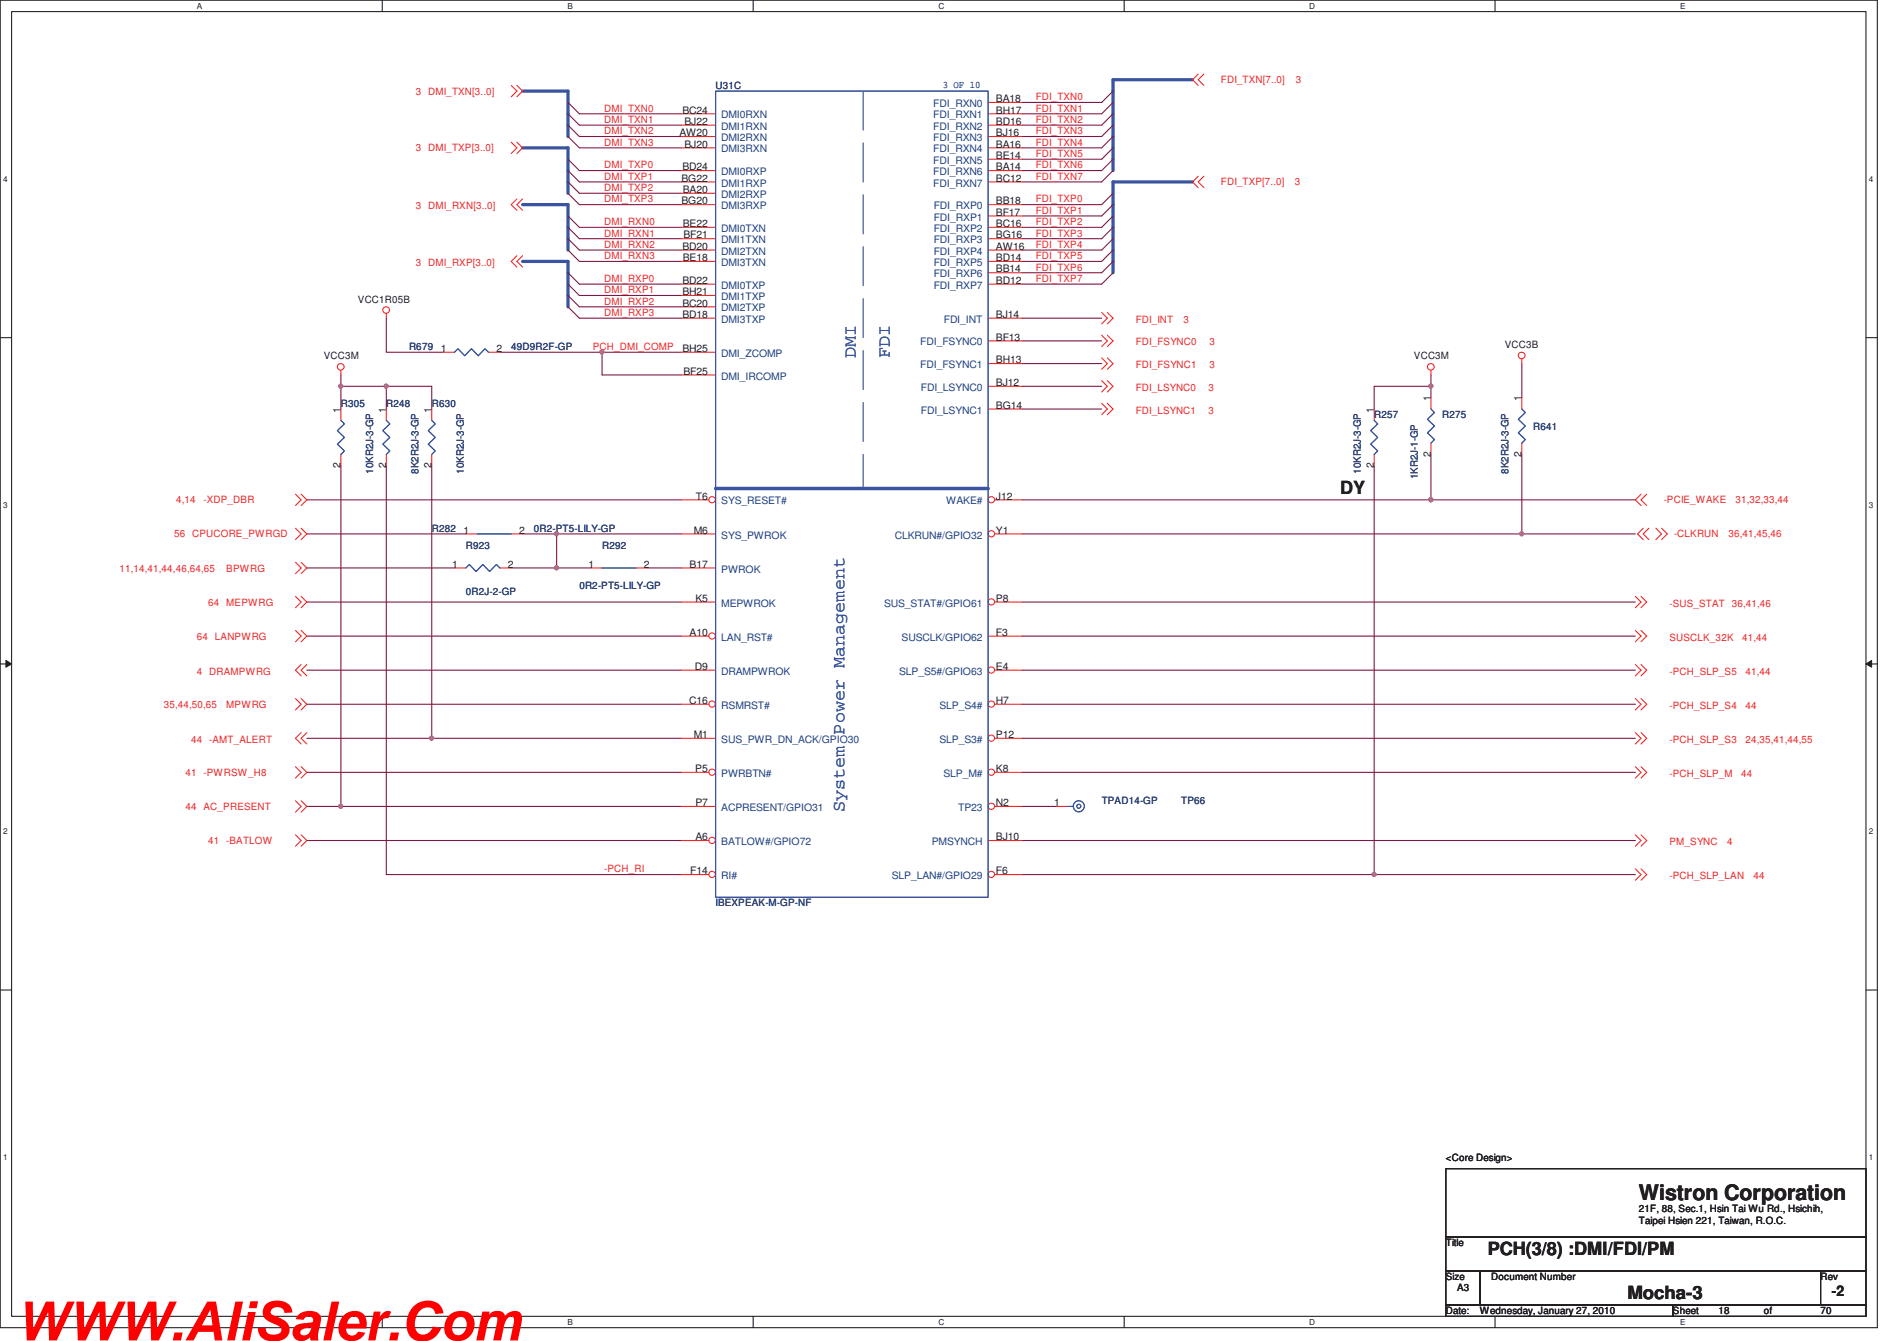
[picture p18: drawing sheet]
<svg xmlns="http://www.w3.org/2000/svg" width="297mm" height="210mm" viewBox="0 0 297 210" stroke-linecap="round" stroke-linejoin="round" font-family="sans-serif">
<defs><g id="words">
<text font-size="8.5" fill="#f00" x="2.5" y="209.9">WWW.AliSaler.Com</text>
<text font-size="3.3" fill="#231f20" x="256.6" y="187.9">Wistron Corporation</text>
<g font-size="2.8" fill="#3a53a4">
<text x="134" y="56" transform="rotate(-90 134 56)">DMI</text>
<text x="139.4" y="56" transform="rotate(-90 139.4 56)">FDI</text>
<text x="132.2" y="127.2" transform="rotate(-90 132.2 127.2)">System Power Management</text>
</g>
<g font-size="2.8" fill="#231f20">
<text x="209.8" y="77.3">DY</text>
<text x="233" y="196.5">PCH(3/8) :DMI/FDI/PM</text>
<text x="254.8" y="203.4">Mocha-3</text>
</g>
<text font-size="2.3" fill="#231f20" x="286.8" y="202.9">-2</text>
<g font-size="1.6" fill="#ec2426">
<text x="65.1" y="14.8">3 DMI_TXN[3..0]</text>
<text x="94.6" y="17.5">DMI_TXN0</text>
<text x="162.2" y="15.7">FDI_TXN0</text>
<text x="162.2" y="17.5">FDI_TXN1</text>
<text x="191.2" y="13">FDI_TXN[7..0]</text>
<text x="202.9" y="13">3</text>
<text x="65.1" y="23.7">3 DMI_TXP[3..0]</text>
<text x="94.6" y="19.3">DMI_TXN1</text>
<text x="94.6" y="21">DMI_TXN2</text>
<text x="94.6" y="22.8">DMI_TXN3</text>
<text x="162.2" y="19.3">FDI_TXN2</text>
<text x="162.2" y="21">FDI_TXN3</text>
<text x="162.2" y="22.8">FDI_TXN4</text>
<text x="94.6" y="26.4">DMI_TXP0</text>
<text x="94.6" y="28.1">DMI_TXP1</text>
<text x="94.6" y="29.9">DMI_TXP2</text>
<text x="162.2" y="24.6">FDI_TXN5</text>
<text x="162.2" y="26.4">FDI_TXN6</text>
<text x="162.2" y="28.1">FDI_TXN7</text>
<text x="191.2" y="29">FDI_TXP[7..0]</text>
<text x="202.7" y="29">3</text>
<text x="65.1" y="32.8">3 DMI_RXN[3..0]</text>
<text x="94.6" y="31.7">DMI_TXP3</text>
<text x="94.6" y="35.3">DMI_RXN0</text>
<text x="162.2" y="31.7">FDI_TXP0</text>
<text x="162.2" y="33.5">FDI_TXP1</text>
<text x="162.2" y="35.3">FDI_TXP2</text>
<text x="65.1" y="41.7">3 DMI_RXP[3..0]</text>
<text x="94.6" y="37">DMI_RXN1</text>
<text x="94.6" y="38.8">DMI_RXN2</text>
<text x="94.6" y="40.6">DMI_RXN3</text>
<text x="162.2" y="37">FDI_TXP3</text>
<text x="162.2" y="38.8">FDI_TXP4</text>
<text x="162.2" y="40.6">FDI_TXP5</text>
<text x="94.6" y="44.2">DMI_RXP0</text>
<text x="94.6" y="45.9">DMI_RXP1</text>
<text x="94.6" y="47.7">DMI_RXP2</text>
<text x="162.2" y="42.4">FDI_TXP6</text>
<text x="162.2" y="44.2">FDI_TXP7</text>
<text x="94.6" y="49.5">DMI_RXP3</text>
<text x="177.8" y="50.5">FDI_INT</text>
<text x="185.3" y="50.5">3</text>
<text x="92.8" y="54.8">PCH_DMI_COMP</text>
<text x="177.8" y="54.1">FDI_FSYNC0</text>
<text x="177.8" y="57.7">FDI_FSYNC1</text>
<text x="189.4" y="54.1">3</text>
<text x="189.4" y="57.7">3</text>
<text x="177.8" y="61.2">FDI_LSYNC0</text>
<text x="177.8" y="64.8">FDI_LSYNC1</text>
<text x="189.2" y="61.2">3</text>
<text x="189.2" y="64.8">3</text>
<text x="27.6" y="78.8">4,14</text>
<text x="31.9" y="78.8">-XDP_DBR</text>
<text x="260.5" y="78.8">-PCIE_WAKE</text>
<text x="271.7" y="78.8">31,32,33,44</text>
<text x="18.7" y="89.5">11,14,41,44,46,64,65</text>
<text x="27.3" y="84.2">56 CPUCORE_PWRGD</text>
<text x="35.4" y="89.5">BPWRG</text>
<text x="262.1" y="84.2">-CLKRUN</text>
<text x="270.6" y="84.2">36,41,45,46</text>
<text x="32.6" y="94.8">64 MEPWRG</text>
<text x="261.4" y="95">-SUS_STAT 36,41,46</text>
<text x="30.8" y="100.2">64 LANPWRG</text>
<text x="261.4" y="100.3">SUSCLK_32K</text>
<text x="272.8" y="100.3">41,44</text>
<text x="30.8" y="105.7">4 DRAMPWRG</text>
<text x="261.4" y="105.7">-PCH_SLP_S5</text>
<text x="273.3" y="105.7">41,44</text>
<text x="25.7" y="110.8">35,44,50,65</text>
<text x="35.4" y="110.8">MPWRG</text>
<text x="261.4" y="111">-PCH_SLP_S4</text>
<text x="273.3" y="111">44</text>
<text x="29.9" y="116.3">44 -AMT_ALERT</text>
<text x="261.4" y="116.3">-PCH_SLP_S3</text>
<text x="273.3" y="116.3">24,35,41,44,55</text>
<text x="29" y="121.5">41 -PWRSW_H8</text>
<text x="261.4" y="121.7">-PCH_SLP_M</text>
<text x="272.6" y="121.7">44</text>
<text x="29" y="126.8">44 AC_PRESENT</text>
<text x="32.6" y="132.2">41 -BATLOW</text>
<text x="94.6" y="136.6">-PCH_RI</text>
<text x="261.4" y="132.3">PM_SYNC</text>
<text x="261.4" y="137.7">-PCH_SLP_LAN</text>
<text x="270.5" y="132.3">4</text>
<text x="274.6" y="137.7">44</text>
</g>
<g font-size="1.6" fill="#231f20">
<text x="106.8" y="17.8">BC24</text>
<text x="156" y="16">BA18</text>
<text x="156" y="17.8">BH17</text>
<text x="106.4" y="21.3">AW20</text>
<text x="107.2" y="19.6">BJ22</text>
<text x="107.2" y="23.1">BJ20</text>
<text x="156" y="19.6">BD16</text>
<text x="156" y="21.3">BJ16</text>
<text x="156" y="23.1">BA16</text>
<text x="106.7" y="28.4">BG22</text>
<text x="106.8" y="26.7">BD24</text>
<text x="156" y="24.9">BE14</text>
<text x="156" y="26.7">BA14</text>
<text x="156" y="28.4">BC12</text>
<text x="106.7" y="32">BG20</text>
<text x="106.9" y="30.2">BA20</text>
<text x="106.9" y="35.6">BE22</text>
<text x="156" y="32">BB18</text>
<text x="156" y="33.8">BF17</text>
<text x="156" y="35.6">BC16</text>
<text x="106.8" y="39.1">BD20</text>
<text x="106.9" y="40.9">BE18</text>
<text x="107" y="37.3">BF21</text>
<text x="156" y="37.3">BG16</text>
<text x="156" y="39.1">AW16</text>
<text x="156" y="40.9">BD14</text>
<text x="56" y="47.4">VCC1R05B</text>
<text x="106.8" y="44.4">BD22</text>
<text x="106.8" y="46.2">BH21</text>
<text x="156" y="42.7">BB14</text>
<text x="156" y="44.4">BD12</text>
<text x="106.8" y="48">BC20</text>
<text x="106.8" y="49.8">BD18</text>
<text x="156" y="49.8">BJ14</text>
<text x="156" y="53.3">BF13</text>
<text x="50.7" y="56.3">VCC3M</text>
<text x="69" y="55.1">1</text>
<text x="77.7" y="55.1">2</text>
<text x="106.8" y="55.1">BH25</text>
<text x="107" y="58.7">BF25</text>
<text x="156" y="56.9">BH13</text>
<text x="221.4" y="56.3">VCC3M</text>
<text x="235.6" y="54.5">VCC3B</text>
<text x="53.3" y="64.6" transform="rotate(-90 53.3 64.6)">1</text>
<text x="60.4" y="64.6" transform="rotate(-90 60.4 64.6)">1</text>
<text x="67.6" y="64.6" transform="rotate(-90 67.6 64.6)">1</text>
<text x="156" y="60.4">BJ12</text>
<text x="156" y="64">BG14</text>
<text x="215.1" y="64.6" transform="rotate(-90 215.1 64.6)">1</text>
<text x="224" y="62.8" transform="rotate(-90 224 62.8)">1</text>
<text x="238.2" y="62.8" transform="rotate(-90 238.2 62.8)">1</text>
<text x="224" y="71.5" transform="rotate(-90 224 71.5)">2</text>
<text x="238.2" y="71.5" transform="rotate(-90 238.2 71.5)">2</text>
<text x="53.3" y="73.3" transform="rotate(-90 53.3 73.3)">2</text>
<text x="60.4" y="73.3" transform="rotate(-90 60.4 73.3)">2</text>
<text x="67.6" y="73.3" transform="rotate(-90 67.6 73.3)">2</text>
<text x="215.1" y="73.3" transform="rotate(-90 215.1 73.3)">2</text>
<text x="72.6" y="83.6">1</text>
<text x="81.3" y="83.6">2</text>
<text x="108.6" y="83.6">M6</text>
<text x="109" y="78.2">T6</text>
<text x="156" y="83.6">Y1</text>
<text x="156" y="78.2">J12</text>
<text x="70.8" y="88.9">1</text>
<text x="79.5" y="88.9">2</text>
<text x="92.2" y="88.9">1</text>
<text x="100.8" y="88.9">2</text>
<text x="108" y="88.9">B17</text>
<text x="108.9" y="94.2">K5</text>
<text x="156" y="94.2">P8</text>
<text x="108" y="99.6">A10</text>
<text x="156" y="99.6">F3</text>
<text x="108.8" y="104.9">D9</text>
<text x="156" y="104.9">E4</text>
<text x="107.9" y="110.2">C16</text>
<text x="156" y="110.2">H7</text>
<text x="108.6" y="115.6">M1</text>
<text x="156" y="115.6">P12</text>
<text x="108.9" y="120.9">P5</text>
<text x="156" y="120.9">K8</text>
<text x="108.9" y="126.2">P7</text>
<text x="108.9" y="131.6">A6</text>
<text x="156" y="126.2">N2</text>
<text x="156" y="131.6">BJ10</text>
<text x="165.1" y="126.2">1</text>
<text x="108.1" y="136.9">F14</text>
<text x="156" y="136.9">F6</text>
<text x="226.4" y="181.8">&lt;Core Design&gt;</text>
<text x="256.6" y="189.8">21F, 88, Sec.1, Hsin Tai Wu Rd., Hsichih,</text>
<text x="256.6" y="191.6">Taipei Hsien 221, Taiwan, R.O.C.</text>
<text x="226.4" y="195.1">Title</text>
<text x="226.4" y="200.4">Size</text>
<text x="228.2" y="202.2">A3</text>
<text x="233.5" y="200.4">Document Number</text>
<text x="285.1" y="200.4">Rev</text>
<text x="226.4" y="205.8">Date:</text>
<text x="231.7" y="205.8">Wednesday, January 27, 2010</text>
<text x="262" y="205.8">Sheet</text>
<text x="269.1" y="205.8">18</text>
<text x="276.2" y="205.8">of</text>
<text x="285.1" y="205.8">70</text>
</g>
<g font-size="1.6" fill="#2d2d72">
<text x="112.1" y="13.9">U31C</text>
<text x="64" y="54.8">R679</text>
<text x="80" y="54.8">49D9R2F-GP</text>
<text x="53.4" y="63.7">R305</text>
<text x="60.5" y="63.7">R248</text>
<text x="67.6" y="63.7">R630</text>
<text x="215.2" y="65.5">R257</text>
<text x="225.8" y="65.5">R275</text>
<text x="240.1" y="67.3">R641</text>
<text x="58.4" y="74.2" transform="rotate(-90 58.4 74.2)">10KR2J-3-GP</text>
<text x="65.5" y="74.2" transform="rotate(-90 65.5 74.2)">8K2R2J-3-GP</text>
<text x="72.6" y="74.2" transform="rotate(-90 72.6 74.2)">10KR2J-3-GP</text>
<text x="213.1" y="74.2" transform="rotate(-90 213.1 74.2)">10KR2J-3-GP</text>
<text x="222" y="75.1" transform="rotate(-90 222 75.1)">1KR2J-1-GP</text>
<text x="236.2" y="74.2" transform="rotate(-90 236.2 74.2)">8K2R2J-3-GP</text>
<text x="67.6" y="83.3">R282</text>
<text x="83.6" y="83.3">0R2-PT5-LILY-GP</text>
<text x="72.9" y="85.9">R923</text>
<text x="94.3" y="85.9">R292</text>
<text x="72.9" y="93.2">0R2J-2-GP</text>
<text x="90.7" y="92.2">0R2-PT5-LILY-GP</text>
<text x="172.5" y="125.9">TPAD14-GP</text>
<text x="185" y="125.9">TP66</text>
<text x="112.1" y="141.9">IBEXPEAK-M-GP-NF</text>
</g>
<g font-size="1.6" fill="#1d437e">
<text x="146.1" y="16.8">FDI_RXN0</text>
<text x="112.9" y="18.5">DMI0RXN</text>
<text x="112.9" y="20.3">DMI1RXN</text>
<text x="112.9" y="22.1">DMI2RXN</text>
<text x="112.9" y="23.9">DMI3RXN</text>
<text x="146.1" y="18.5">FDI_RXN1</text>
<text x="146.1" y="20.3">FDI_RXN2</text>
<text x="146.1" y="22.1">FDI_RXN3</text>
<text x="146.1" y="23.9">FDI_RXN4</text>
<text x="112.9" y="27.4">DMI0RXP</text>
<text x="112.9" y="29.2">DMI1RXP</text>
<text x="146.1" y="25.7">FDI_RXN5</text>
<text x="146.1" y="27.4">FDI_RXN6</text>
<text x="146.1" y="29.2">FDI_RXN7</text>
<text x="112.9" y="31">DMI2RXP</text>
<text x="112.9" y="32.8">DMI3RXP</text>
<text x="146.2" y="32.8">FDI_RXP0</text>
<text x="146.2" y="34.5">FDI_RXP1</text>
<text x="112.9" y="36.3">DMI0TXN</text>
<text x="112.9" y="38.1">DMI1TXN</text>
<text x="112.9" y="39.9">DMI2TXN</text>
<text x="112.9" y="41.7">DMI3TXN</text>
<text x="146.2" y="36.3">FDI_RXP2</text>
<text x="146.2" y="38.1">FDI_RXP3</text>
<text x="146.2" y="39.9">FDI_RXP4</text>
<text x="146.2" y="41.7">FDI_RXP5</text>
<text x="112.9" y="45.2">DMI0TXP</text>
<text x="112.9" y="47">DMI1TXP</text>
<text x="146.2" y="43.4">FDI_RXP6</text>
<text x="146.2" y="45.2">FDI_RXP7</text>
<text x="112.9" y="48.8">DMI2TXP</text>
<text x="112.9" y="50.5">DMI3TXP</text>
<text x="147.8" y="50.5">FDI_INT</text>
<text x="112.9" y="55.9">DMI_ZCOMP</text>
<text x="112.9" y="59.4">DMI_IRCOMP</text>
<text x="144.1" y="54.1">FDI_FSYNC0</text>
<text x="144.1" y="57.7">FDI_FSYNC1</text>
<text x="144.2" y="61.2">FDI_LSYNC0</text>
<text x="144.2" y="64.8">FDI_LSYNC1</text>
<text x="112.9" y="79">SYS_RESET#</text>
<text x="148.2" y="79">WAKE#</text>
<text x="112.9" y="84.3">SYS_PWROK</text>
<text x="112.9" y="89.7">PWROK</text>
<text x="140.1" y="84.3">CLKRUN#/GPIO32</text>
<text x="112.9" y="95">MEPWROK</text>
<text x="138.4" y="95">SUS_STAT#/GPIO61</text>
<text x="112.9" y="100.3">LAN_RST#</text>
<text x="141.2" y="100.3">SUSCLK/GPIO62</text>
<text x="112.9" y="105.7">DRAMPWROK</text>
<text x="140.8" y="105.7">SLP_S5#/GPIO63</text>
<text x="112.9" y="111">RSMRST#</text>
<text x="147.1" y="111">SLP_S4#</text>
<text x="112.9" y="116.3">SUS_PWR_DN_ACK/GPIO30</text>
<text x="147.1" y="116.3">SLP_S3#</text>
<text x="112.9" y="121.7">PWRBTN#</text>
<text x="147.7" y="121.7">SLP_M#</text>
<text x="112.9" y="127">ACPRESENT/GPIO31</text>
<text x="150" y="127">TP23</text>
<text x="112.9" y="137.7">RI#</text>
<text x="112.9" y="132.3">BATLOW#/GPIO72</text>
<text x="139.7" y="137.7">SLP_LAN#/GPIO29</text>
<text x="145.9" y="132.3">PMSYNCH</text>
</g>
<text font-size="1.6" fill="#3a53a4" x="147.6" y="13.7">3 OF 10</text>
<g font-size="1.3" fill="#231f20">
<text x="30.8" y="1.4">A</text>
<text x="88.9" y="1.4">B</text>
<text x="146.9" y="1.4">C</text>
<text x="205" y="1.4">D</text>
<text x="263.1" y="1.4">E</text>
<text x=".5" y="28.5">4</text>
<text x="292.6" y="28.5">4</text>
<text x=".5" y="79.5">3</text>
<text x="292.6" y="79.5">3</text>
<text x=".5" y="130.6">2</text>
<text x="292.6" y="130.6">2</text>
<text x=".5" y="181.7">1</text>
<text x="292.6" y="181.7">1</text>
<text x="30.8" y="207.4">A</text>
<text x="88.9" y="207.4">B</text>
<text x="146.9" y="207.4">C</text>
<text x="205" y="207.4">D</text>
<text x="263.1" y="207.4">E</text>
</g>
</g></defs>
<path d="M0 0h294v207.9h-294zM1.8 1.8h290.4v204.3h-290.4z" fill="none" stroke="#231f20" stroke-width=".17"/>
<g fill="#fff">
<path d="M30.8 .2h.8v1.4h-.8z"/>
<path d="M30.8 206.3h.8v1.4h-.8z"/>
</g>
<path d="M59.9 0v1.8M59.9 206.1v1.8" fill="none" stroke="#231f20" stroke-width=".17"/>
<g fill="#fff">
<path d="M88.9 .2h.8v1.4h-.8z"/>
<path d="M88.9 206.3h.8v1.4h-.8z"/>
</g>
<path d="M117.9 0v1.8M117.9 206.1v1.8" fill="none" stroke="#231f20" stroke-width=".17"/>
<g fill="#fff">
<path d="M146.9 .2h.9v1.4h-.9z"/>
<path d="M146.9 206.3h.9v1.4h-.9z"/>
</g>
<path d="M176 0v1.8M176 206.1v1.8" fill="none" stroke="#231f20" stroke-width=".17"/>
<g fill="#fff">
<path d="M205 .2h.9v1.4h-.9z"/>
<path d="M205 206.3h.9v1.4h-.9z"/>
</g>
<path d="M234.1 0v1.8M234.1 206.1v1.8" fill="none" stroke="#231f20" stroke-width=".17"/>
<g fill="#fff">
<path d="M263.1 .2h.8v1.4h-.8z"/>
<path d="M263.1 206.3h.8v1.4h-.8z"/>
<path d="M.5 27.3h.7v1.4h-.7z"/>
<path d="M292.6 27.3h.7v1.4h-.7z"/>
<path d="M.5 78.4h.7v1.4h-.7z"/>
<path d="M292.6 78.4h.7v1.4h-.7z"/>
</g>
<path d="M0 52.9h1.8M292.2 52.9h1.8" fill="none" stroke="#231f20" stroke-width=".17"/>
<g fill="#fff">
<path d="M.5 129.5h.7v1.4h-.7z"/>
<path d="M292.6 129.5h.7v1.4h-.7z"/>
</g>
<path d="M0 104h1.8M292.2 104h1.8" fill="none" stroke="#231f20" stroke-width=".17"/>
<path d="M.9 103.4l.9 .6-.9 .5z" fill="#231f20"/>
<path d="M.9 103.4l.9 .6-.9 .5z" fill="none" stroke="#231f20" stroke-width=".16"/>
<path d="M292.2 104l.9-.6v1.1z" fill="#231f20"/>
<path d="M292.2 104l.9-.6v1.1z" fill="none" stroke="#231f20" stroke-width=".16"/>
<g fill="#fff">
<path d="M.5 180.5h.7v1.4h-.7z"/>
<path d="M292.6 180.5h.7v1.4h-.7z"/>
</g>
<path d="M0 155h1.8M292.2 155h1.8" fill="none" stroke="#231f20" stroke-width=".17"/>
<path d="M90.7 26.7h16M90.7 28.5h16M90.7 30.3h16M90.7 32h16M90.7 35.6h16M90.7 37.4h16M90.7 39.2h16M53.4 58.7v1.8h7.1M90.7 40.9h16M94.3 58.7h12.4" fill="none" stroke="#7f1542" stroke-width=".17"/>
<path d="M81.8 23.2h7.1M81.8 32h7.1M88.9 28.5v1.8M88.9 37.4v1.8" fill="none" stroke="#3a53a4" stroke-width=".51"/>
<circle cx="53.4" cy="60.5" r=".32" fill="#b8529f"/>
<circle cx="53.4" cy="60.5" r=".32" fill="none" stroke="#b8529f" stroke-width=".17"/>
<path d="M90.7 44.5h16M90.7 46.3h16M90.7 48h16M90.7 49.8h16M53.4 60.5v3.5M53.4 72.9v53.4M60.5 60.5v3.5M60.5 72.9v64h46.2M160.1 110.3h96" fill="none" stroke="#7f1542" stroke-width=".17"/>
<path d="M81.8 40.9h7.1M88.9 46.3v1.7" fill="none" stroke="#3a53a4" stroke-width=".51"/>
<circle cx="53.4" cy="126.3" r=".32" fill="#b8529f"/>
<circle cx="53.4" cy="126.3" r=".32" fill="none" stroke="#b8529f" stroke-width=".17"/>
<path d="M60.5 49.8v5.4h8.9M94.3 55.2h12.4M224.1 71.2v7.1h32M160.1 115.6h96M53.4 126.3h53.3M160.1 131.6h96M215.2 136.9h40.9" fill="none" stroke="#7f1542" stroke-width=".17"/>
<circle cx="224" cy="78.2" r=".32" fill="#b8529f"/>
<circle cx="224" cy="78.2" r=".32" fill="none" stroke="#b8529f" stroke-width=".17"/>
<path d="M48 78.3h58.7M87.2 83.6h19.5" fill="none" stroke="#7f1542" stroke-width=".17"/>
<circle cx="87.1" cy="83.6" r=".32" fill="#b8529f"/>
<circle cx="87.1" cy="83.6" r=".32" fill="none" stroke="#b8529f" stroke-width=".17"/>
<path d="M87.2 83.6v5.3" fill="none" stroke="#7f1542" stroke-width=".17"/>
<circle cx="87.1" cy="88.9" r=".32" fill="#b8529f"/>
<circle cx="87.1" cy="88.9" r=".32" fill="none" stroke="#b8529f" stroke-width=".17"/>
<g fill="none" stroke="#7f1542" stroke-width=".17">
<path d="M90.7 17.8h16M90.7 19.6h16M90.7 21.4h16M90.7 23.2h16M160.1 78.3h64M238.3 71.2v12.4h17.8M48 94.3h58.7M48 99.6h58.7M48 104.9h58.7M48 110.3h58.7M67.6 115.6h39.1M48 120.9h58.7"/>
<path d="M48 131.6h58.7"/>
</g>
<circle cx="224" cy="78.2" r=".32" fill="#b8529f"/>
<circle cx="224" cy="78.2" r=".32" fill="none" stroke="#b8529f" stroke-width=".17"/>
<path d="M88.9 19.6v1.8" fill="none" stroke="#3a53a4" stroke-width=".51"/>
<path d="M160.1 83.6h78.2" fill="none" stroke="#7f1542" stroke-width=".17"/>
<circle cx="238.3" cy="83.6" r=".32" fill="#b8529f"/>
<circle cx="238.3" cy="83.6" r=".32" fill="none" stroke="#b8529f" stroke-width=".17"/>
<path d="M81.8 14.3h7.1" fill="none" stroke="#3a53a4" stroke-width=".51"/>
<path d="M94.3 55.2v3.5" fill="none" stroke="#7f1542" stroke-width=".17"/>
<circle cx="94.2" cy="55.1" r=".32" fill="#b8529f"/>
<circle cx="94.2" cy="55.1" r=".32" fill="none" stroke="#b8529f" stroke-width=".17"/>
<g fill="none" stroke="#7f1542" stroke-width=".17">
<path d="M160.1 16h12.4M160.1 17.8h12.4M160.1 19.6h12.4M160.1 21.4h12.4M160.1 23.2h12.4M160.1 24.9h12.4M160.1 26.7h12.4M160.1 28.5h12.4M160.1 32h12.4M160.1 33.8h12.4M160.1 35.6h12.4M160.1 37.4h12.4"/>
<path d="M160.1 39.2h12.4M78.3 55.2h16M160.1 40.9h12.4M160.1 42.7h12.4M160.1 44.5h12.4M160.1 49.8h12.4M67.6 72.9v42.7M160.1 60.5h12.4M160.1 64h12.4M48 83.6h24.9M81.8 83.6h5.4M160.1 94.3h96"/>
<path d="M48 126.3h5.4"/>
</g>
<circle cx="67.6" cy="115.6" r=".32" fill="#b8529f"/>
<circle cx="67.6" cy="115.6" r=".32" fill="none" stroke="#b8529f" stroke-width=".17"/>
<path d="M60.5 60.5h7.1" fill="none" stroke="#7f1542" stroke-width=".17"/>
<circle cx="60.5" cy="60.5" r=".32" fill="#b8529f"/>
<circle cx="60.5" cy="60.5" r=".32" fill="none" stroke="#b8529f" stroke-width=".17"/>
<path d="M67.6 60.5v3.5M215.2 72.9v64M48 115.6h19.6" fill="none" stroke="#7f1542" stroke-width=".17"/>
<circle cx="215.2" cy="136.9" r=".32" fill="#b8529f"/>
<circle cx="215.2" cy="136.9" r=".32" fill="none" stroke="#b8529f" stroke-width=".17"/>
<path d="M215.2 60.5v3.5M224.1 60.5v1.8M160.1 136.9h55.1" fill="none" stroke="#7f1542" stroke-width=".17"/>
<circle cx="224" cy="60.5" r=".32" fill="#b8529f"/>
<circle cx="224" cy="60.5" r=".32" fill="none" stroke="#b8529f" stroke-width=".17"/>
<g fill="none" stroke="#7f1542" stroke-width=".17">
<path d="M88.9 16l1.8 1.8M88.9 17.8l1.8 1.8M88.9 19.6l1.8 1.8M174.3 14.3l-1.8 1.7M174.3 16l-1.8 1.8M174.3 17.8l-1.8 1.8M174.3 19.6l-1.8 1.8M88.9 21.4l1.8 1.8M88.9 24.9l1.8 1.8M88.9 26.7l1.8 1.8M88.9 28.5l1.8 1.8M88.9 30.3l1.8 1.7"/>
<path d="M88.9 33.8l1.8 1.8M88.9 35.6l1.8 1.8M88.9 37.4l1.8 1.8M88.9 39.2l1.8 1.7M174.3 21.4l-1.8 1.8M174.3 23.2l-1.8 1.7M174.3 24.9l-1.8 1.8M174.3 26.7l-1.8 1.8M174.3 30.3l-1.8 1.7M174.3 32l-1.8 1.8M174.3 33.8l-1.8 1.8M174.3 35.6l-1.8 1.8"/>
<path d="M174.3 37.4l-1.8 1.8M174.3 39.2l-1.8 1.7M88.9 42.7l1.8 1.8M88.9 44.5l1.8 1.8M88.9 46.3l1.8 1.7M88.9 48l1.8 1.8M160.1 56.9h12.4M160.1 53.4h12.4M174.3 40.9l-1.8 1.8M174.3 42.7l-1.8 1.8M224.1 58.7v1.8h-8.9M238.3 56.9v5.4"/>
<path d="M48 88.9h23.2M80 88.9h12.5M101.4 88.9h5.3M160.1 99.6h96M160.1 104.9h96M160.1 126.3h5.3M160.1 120.9h96"/>
</g>
<path d="M88.9 14.3v5.3M186.7 12.5h-12.4v14.2M88.9 23.2v5.3M88.9 32v5.4M186.7 28.5h-12.4v14.2M88.9 40.9v5.4" fill="none" stroke="#3a53a4" stroke-width=".51"/>
<g fill="none" stroke="#ec2426" stroke-width=".17">
<path d="M80 13.4l.9 .9-.9 .9M80.9 13.4l.9 .9-.9 .9M106.7 17.8h5.4M106.7 19.6h5.4M154.7 17.8h5.4M154.7 19.6h5.4M154.7 16h5.4M187.6 11.6l-.9 .9 .9 .9M188.5 11.6l-.9 .9 .9 .9M80 22.3l.9 .9-.9 .8M80.9 22.3l.9 .9-.9 .8M80.9 31.2l-.9 .8 .9 .9"/>
<path d="M81.8 31.2l-.9 .8 .9 .9M106.7 21.4h5.4M106.7 23.2h5.4M106.7 26.7h5.4M106.7 28.5h5.4M106.7 30.3h5.4M106.7 32h5.4M106.7 35.6h5.4M106.7 37.4h5.4M106.7 39.2h5.4M154.7 21.4h5.4M154.7 23.2h5.4"/>
<path d="M154.7 26.7h5.4M154.7 28.5h5.4M154.7 32h5.4M154.7 35.6h5.4M154.7 37.4h5.4M154.7 39.2h5.4M154.7 24.9h5.4M154.7 33.8h5.4M187.6 27.6l-.9 .9 .9 .9M188.5 27.6l-.9 .9 .9 .9M53.4 58v.7M60.5 49.1v.7"/>
<path d="M69.4 55.2h1.8M76.5 55.2h1.8M80.9 40l-.9 .9 .9 .9M81.8 40l-.9 .9 .9 .9M106.7 55.2h5.4M106.7 40.9h5.4M106.7 44.5h5.4M106.7 46.3h5.4M106.7 48h5.4M106.7 49.8h5.4M106.7 58.7h5.4M154.7 40.9h5.4"/>
<path d="M154.7 44.5h5.4M154.7 49.8h5.4M154.7 42.7h5.4M154.7 53.4h5.4M154.7 56.9h5.4M172.5 48.9l.9 .9-.9 .9M172.5 52.5l.9 .9-.9 .9M172.5 56l.9 .9-.9 .9M172.5 59.6l.9 .9-.9 .9M173.4 48.9l.9 .9-.9 .9M173.4 52.5l.9 .9-.9 .9M173.4 56l.9 .9-.9 .9"/>
<path d="M173.4 59.6l.9 .9-.9 .9M224.1 58v.7M238.3 56.2v.7M46.3 77.4l.9 .9-.9 .9M47.2 77.4l.8 .9-.8 .9M53.4 64v1.8M53.4 71.2v1.7M60.5 64v1.8M60.5 71.2v1.7M67.6 64v1.8M67.6 71.2v1.7M154.7 60.5h5.4"/>
<path d="M154.7 64h5.4M172.5 63.2l.9 .8-.9 .9M173.4 63.2l.9 .8-.9 .9M215.2 64v1.8M215.2 71.2v1.7M224.1 62.3v1.7M224.1 69.4v1.8M257 77.4l-.9 .9 .9 .9M257.8 77.4l-.8 .9 .8 .9M46.3 88l.9 .9-.9 .9M46.3 93.4l.9 .9-.9 .9M46.3 98.7l.9 .9-.9 .9"/>
<path d="M46.3 82.7l.9 .9-.9 .9M47.2 88l.8 .9-.8 .9M47.2 93.4l.8 .9-.8 .9M47.2 98.7l.8 .9-.8 .9M47.2 82.7l.8 .9-.8 .9M71.2 88.9h1.7M72.9 83.6h1.8M78.3 88.9h1.7M80 83.6h1.8M92.5 88.9h1.8M99.6 88.9h1.8M256.1 93.4l.9 .9-.9 .9"/>
<path d="M256.1 98.7l.9 .9-.9 .9M257 93.4l.8 .9-.8 .9M257 98.7l.8 .9-.8 .9M257.3 82.7l-.9 .9 .9 .9M258.2 82.7l-.9 .9 .9 .9M259.3 82.7l.9 .9-.9 .9M260.2 82.7l.9 .9-.9 .9M46.3 109.4l.9 .9-.9 .9M47.2 104.1l-.9 .8 .9 .9M47.2 114.7l-.9 .9 .9 .9M47.2 109.4l.8 .9-.8 .9M48 104.1l-.8 .8 .8 .9"/>
<path d="M48 114.7l-.8 .9 .8 .9M256.1 104.1l.9 .8-.9 .9M256.1 109.4l.9 .9-.9 .9M256.1 114.7l.9 .9-.9 .9M257 104.1l.8 .8-.8 .9M257 109.4l.8 .9-.8 .9M257 114.7l.8 .9-.8 .9M46.3 120.1l.9 .8-.9 .9M46.3 125.4l.9 .9-.9 .9M46.3 130.7l.9 .9-.9 .9M47.2 120.1l.8 .8-.8 .9M47.2 125.4l.8 .9-.8 .9"/>
<path d="M47.2 130.7l.8 .9-.8 .9M154.7 131.6h5.4M165.4 126.3h1.8M256.1 120.1l.9 .8-.9 .9M256.1 130.7l.9 .9-.9 .9M256.1 136.1l.9 .8-.9 .9M257 120.1l.8 .8-.8 .9M257 130.7l.8 .9-.8 .9M257 136.1l.8 .8-.8 .9"/>
<circle cx="53.4" cy="57.4" r=".52"/>
<circle cx="60.5" cy="48.5" r=".52"/>
<circle cx="224.1" cy="57.4" r=".52"/>
<circle cx="238.3" cy="55.7" r=".52"/>
</g>
<path d="M226.4 183h65.8v10.7h-65.8zM226.4 193.7h65.8v5.3h-65.8zM226.4 199h5.3v5.3h-5.3zM231.7 199h53.4v5.3h-53.4zM285.1 199h7.1v5.3h-7.1zM226.4 204.3h35.6v1.8h-35.6zM262 204.3h30.2v1.8h-30.2z" fill="none" stroke="#231f20" stroke-width=".17"/>
<g fill="none" stroke="#3a53a4" stroke-width=".17">
<path d="M71.2 55.2l.5-.6 1.1 1.1 1-1.1 1.1 1.1 1-1.1 .6 .6M53.4 65.8l.5 .6-1.1 1 1.1 1.1-1.1 1.1 1.1 1-.5 .6M60.5 65.8l.5 .6-1.1 1 1.1 1.1-1.1 1.1 1.1 1-.5 .6M67.6 65.8l.6 .6-1.1 1 1.1 1.1-1.1 1.1 1.1 1-.6 .6M215.2 65.8l.5 .6-1.1 1 1.1 1.1-1.1 1.1 1.1 1-.5 .6M224.1 64l.5 .6-1.1 1.1 1.1 1-1.1 1.1 1.1 1-.5 .6M72.9 88.9l.6-.5 1 1.1 1.1-1.1 1.1 1.1 1-1.1 .6 .5M74.7 83.6h5.3M94.3 88.9h5.3M167.2 126.3h.9"/>
<circle cx="168.9" cy="126.3" r=".32"/>
<circle cx="168.9" cy="126.2" r=".87"/>
</g>
<circle cx="155.2" cy="126.3" r=".5" fill="#fff"/>
<g fill="none" stroke="#ec2426" stroke-width=".17">
<path d="M155.8 126.3h4.3"/>
<circle cx="155.2" cy="126.3" r=".5"/>
</g>
<circle cx="155.2" cy="120.9" r=".5" fill="#fff"/>
<g fill="none" stroke="#ec2426" stroke-width=".17">
<path d="M155.8 120.9h4.3"/>
<circle cx="155.2" cy="120.9" r=".5"/>
</g>
<circle cx="155.2" cy="115.6" r=".5" fill="#fff"/>
<g fill="none" stroke="#ec2426" stroke-width=".17">
<path d="M155.8 115.6h4.3"/>
<circle cx="155.2" cy="115.6" r=".5"/>
</g>
<circle cx="155.2" cy="110.2" r=".5" fill="#fff"/>
<g fill="none" stroke="#ec2426" stroke-width=".17">
<path d="M155.8 110.3h4.3"/>
<circle cx="155.2" cy="110.2" r=".5"/>
</g>
<circle cx="155.2" cy="104.9" r=".5" fill="#fff"/>
<g fill="none" stroke="#ec2426" stroke-width=".17">
<path d="M155.8 104.9h4.3"/>
<circle cx="155.2" cy="104.9" r=".5"/>
</g>
<circle cx="111.5" cy="78.2" r=".5" fill="#fff"/>
<g fill="none" stroke="#ec2426" stroke-width=".17">
<path d="M106.7 78.3h4.3M106.7 83.6h5.4"/>
<circle cx="111.5" cy="78.2" r=".5"/>
</g>
<circle cx="111.5" cy="120.9" r=".5" fill="#fff"/>
<g fill="none" stroke="#ec2426" stroke-width=".17">
<path d="M106.7 120.9h4.3"/>
<circle cx="111.5" cy="120.9" r=".5"/>
</g>
<circle cx="111.5" cy="136.9" r=".5" fill="#fff"/>
<g fill="none" stroke="#ec2426" stroke-width=".17">
<path d="M106.7 136.9h4.3"/>
<circle cx="111.5" cy="136.9" r=".5"/>
</g>
<circle cx="155.2" cy="78.2" r=".5" fill="#fff"/>
<g fill="none" stroke="#ec2426" stroke-width=".17">
<path d="M155.8 78.3h4.3"/>
<circle cx="155.2" cy="78.2" r=".5"/>
</g>
<circle cx="155.2" cy="94.2" r=".5" fill="#fff"/>
<g fill="none" stroke="#ec2426" stroke-width=".17">
<path d="M154.7 99.6h5.4M155.8 94.3h4.3M106.7 126.3h5.4"/>
<circle cx="155.2" cy="94.2" r=".5"/>
</g>
<circle cx="111.5" cy="99.6" r=".5" fill="#fff"/>
<g fill="none" stroke="#ec2426" stroke-width=".17">
<path d="M106.7 99.6h4.3M106.7 94.3h5.4"/>
<circle cx="111.5" cy="99.6" r=".5"/>
</g>
<circle cx="111.5" cy="131.6" r=".5" fill="#fff"/>
<g fill="none" stroke="#ec2426" stroke-width=".17">
<path d="M106.7 88.9h5.4M106.7 131.6h4.3"/>
<circle cx="111.5" cy="131.6" r=".5"/>
</g>
<circle cx="155.2" cy="83.6" r=".5" fill="#fff"/>
<g fill="none" stroke="#ec2426" stroke-width=".17">
<path d="M155.8 83.6h4.3M106.7 115.6h5.4"/>
<circle cx="155.2" cy="83.6" r=".5"/>
</g>
<circle cx="111.5" cy="110.2" r=".5" fill="#fff"/>
<g fill="none" stroke="#ec2426" stroke-width=".17">
<path d="M106.7 110.3h4.3M106.7 104.9h5.4"/>
<circle cx="111.5" cy="110.2" r=".5"/>
</g>
<circle cx="155.2" cy="136.9" r=".5" fill="#fff"/>
<g fill="none" stroke="#ec2426" stroke-width=".17">
<path d="M238.3 62.3v1.7M238.3 69.4v1.8M155.8 136.9h4.3"/>
<circle cx="155.2" cy="136.9" r=".5"/>
</g>
<path d="M135.2 14.3v62.2M135.2 76.5h.1" fill="none" stroke="#fff" stroke-width=".16" stroke-dasharray="6.1 2"/>
<path d="M135.2 14.3v62.2M135.2 76.5h.1" fill="none" stroke="#3a53a4" stroke-width=".16" stroke-dasharray="6.1 2"/>
<path d="M112.1 14.3h42.6v126.2h-42.6zM238.3 64l.5 .6-1.1 1.1 1.1 1-1.1 1.1 1.1 1-.5 .6" fill="none" stroke="#3a53a4" stroke-width=".17"/>
<path d="M112.1 76.5h42.6" fill="none" stroke="#3a53a4" stroke-width=".51"/>
<circle cx="53.4" cy="60.5" r=".32" fill="#b8529f"/>
<circle cx="53.4" cy="60.5" r=".32" fill="none" stroke="#b8529f" stroke-width=".17"/>
<circle cx="53.4" cy="126.3" r=".32" fill="#b8529f"/>
<circle cx="53.4" cy="126.3" r=".32" fill="none" stroke="#b8529f" stroke-width=".17"/>
<circle cx="224" cy="78.2" r=".32" fill="#b8529f"/>
<circle cx="224" cy="78.2" r=".32" fill="none" stroke="#b8529f" stroke-width=".17"/>
<circle cx="87.1" cy="83.6" r=".32" fill="#b8529f"/>
<circle cx="87.1" cy="83.6" r=".32" fill="none" stroke="#b8529f" stroke-width=".17"/>
<circle cx="87.1" cy="88.9" r=".32" fill="#b8529f"/>
<circle cx="87.1" cy="88.9" r=".32" fill="none" stroke="#b8529f" stroke-width=".17"/>
<circle cx="224" cy="78.2" r=".32" fill="#b8529f"/>
<circle cx="224" cy="78.2" r=".32" fill="none" stroke="#b8529f" stroke-width=".17"/>
<circle cx="238.3" cy="83.6" r=".32" fill="#b8529f"/>
<circle cx="238.3" cy="83.6" r=".32" fill="none" stroke="#b8529f" stroke-width=".17"/>
<circle cx="94.2" cy="55.1" r=".32" fill="#b8529f"/>
<circle cx="94.2" cy="55.1" r=".32" fill="none" stroke="#b8529f" stroke-width=".17"/>
<circle cx="67.6" cy="115.6" r=".32" fill="#b8529f"/>
<circle cx="67.6" cy="115.6" r=".32" fill="none" stroke="#b8529f" stroke-width=".17"/>
<circle cx="60.5" cy="60.5" r=".32" fill="#b8529f"/>
<circle cx="60.5" cy="60.5" r=".32" fill="none" stroke="#b8529f" stroke-width=".17"/>
<circle cx="215.2" cy="136.9" r=".32" fill="#b8529f"/>
<circle cx="215.2" cy="136.9" r=".32" fill="none" stroke="#b8529f" stroke-width=".17"/>
<circle cx="224" cy="60.5" r=".32" fill="#b8529f"/>
<circle cx="224" cy="60.5" r=".32" fill="none" stroke="#b8529f" stroke-width=".17"/>
<use href="#words"/>
</svg>
